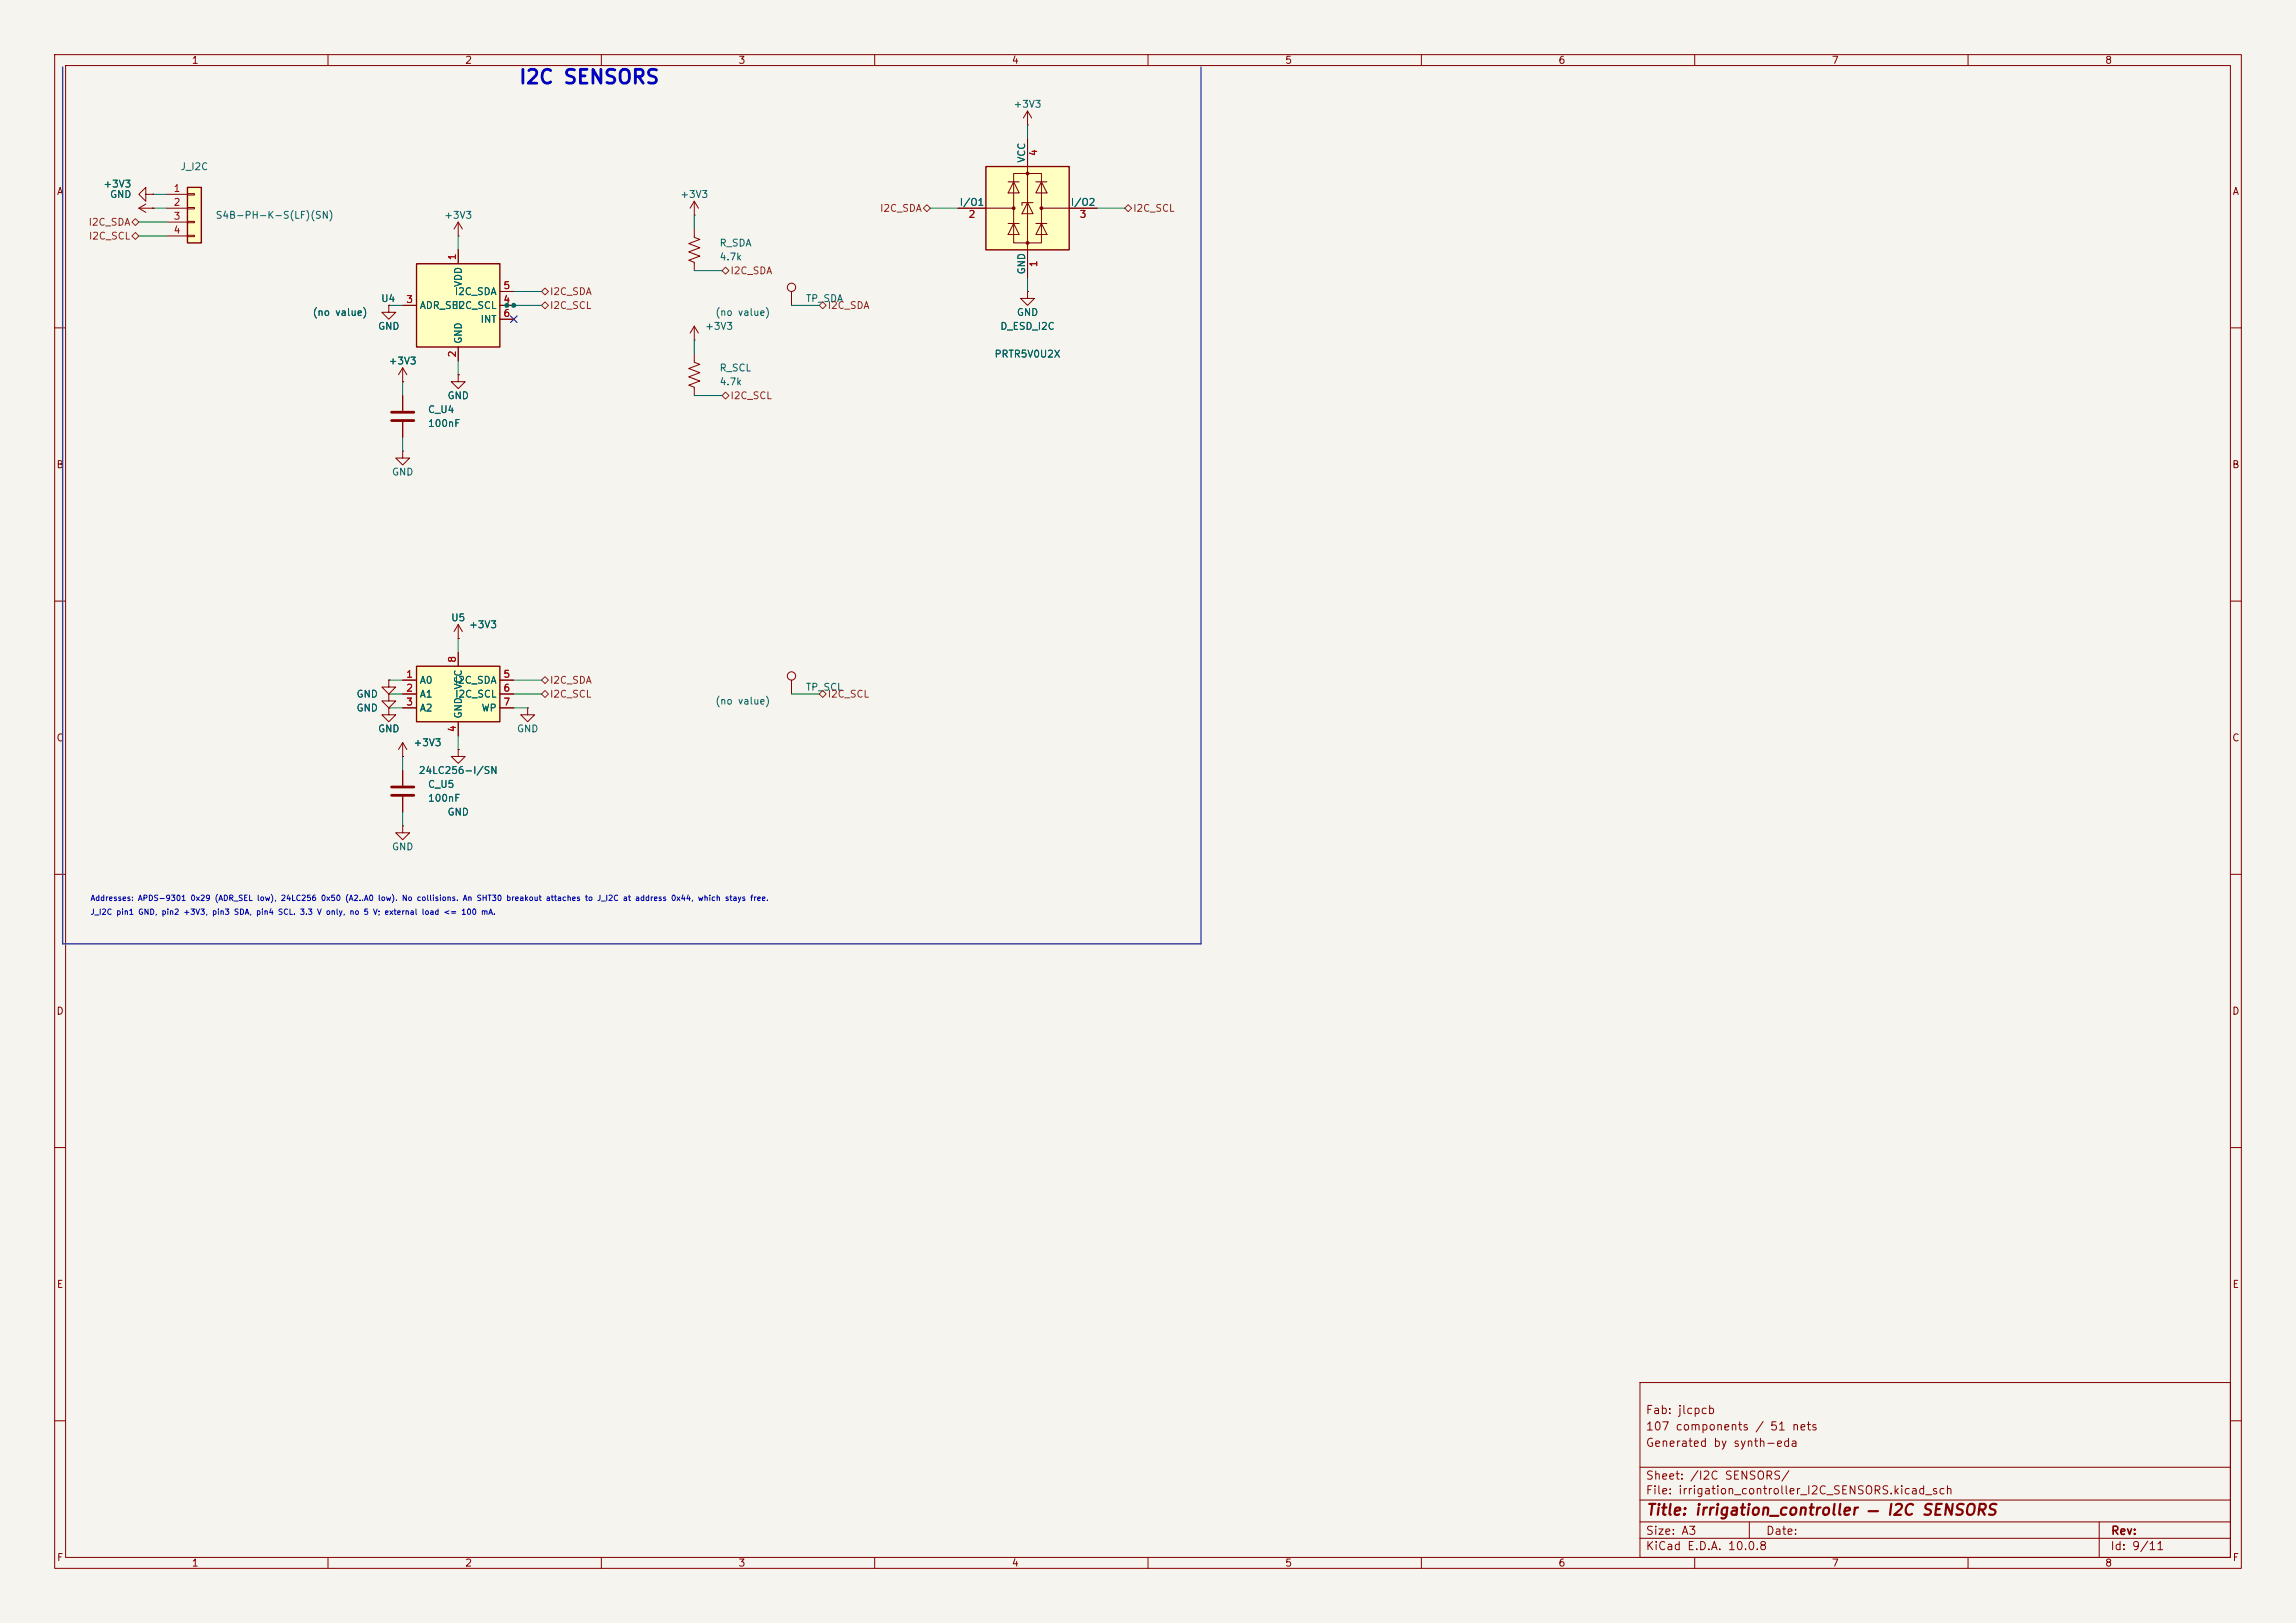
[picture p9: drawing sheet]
<svg xmlns="http://www.w3.org/2000/svg" width="420mm" height="297mm" viewBox="0 0 420 297" stroke-linecap="round" stroke-linejoin="round" font-family="sans-serif">
<defs><g id="words">
<text font-size="2.5" fill="#0000c2" x="94.8" y="16">I2C SENSORS</text>
<text font-size="2" fill="#840000" x="301" y="277.8">Title: irrigation_controller — I2C SENSORS</text>
<g font-size="1.5" fill="#840000">
<text x="300.9" y="262.1">107 components / 51 nets</text>
<text x="300.9" y="259.1">Fab: jlcpcb</text>
<text x="300.9" y="265.1">Generated by synth-eda</text>
<text x="300.9" y="273.8">File: irrigation_controller_I2C_SENSORS.kicad_sch</text>
<text x="300.9" y="271.1">Sheet: /I2C SENSORS/</text>
<text x="300.9" y="281.2">Size: A3</text>
<text x="322.9" y="281.2">Date:</text>
<text x="386" y="281.2">Rev:</text>
<text x="300.9" y="284">KiCad E.D.A. 10.0.8</text>
<text x="385.9" y="284">Id: 9/11</text>
</g>
<g font-size="1.3" fill="#840000">
<text x="35" y="12">1</text>
<text x="85" y="12">2</text>
<text x="135" y="12">3</text>
<text x="185" y="12">4</text>
<text x="235" y="12">5</text>
<text x="285" y="12">6</text>
<text x="335" y="12">7</text>
<text x="385" y="12">8</text>
<text x="10.3" y="36">A</text>
<text x="408.3" y="36">A</text>
<text x="10.2" y="86">B</text>
<text x="408.2" y="86">B</text>
<text x="10.2" y="136">C</text>
<text x="408.2" y="136">C</text>
<text x="10.2" y="186">D</text>
<text x="408.2" y="186">D</text>
<text x="10.3" y="236">E</text>
<text x="408.3" y="236">E</text>
<text x="10.3" y="286">F</text>
<text x="35" y="287">1</text>
<text x="85" y="287">2</text>
<text x="135" y="287">3</text>
<text x="185" y="287">4</text>
<text x="235" y="287">5</text>
<text x="285" y="287">6</text>
<text x="335" y="287">7</text>
<text x="385" y="287">8</text>
<text x="408.3" y="286">F</text>
</g>
<g font-size="1.3" fill="#006464">
<text x="185.3" y="20">+3V3</text>
<text x="187.8" y="29.9" transform="rotate(-90 187.8 29.9)">VCC</text>
<text x="18.8" y="34.6">+3V3</text>
<text x="32.9" y="31.4">J_I2C</text>
<text x="20" y="36.5">GND</text>
<text x="39.4" y="40.3">S4B-PH-K-S(LF)(SN)</text>
<text x="81.2" y="40.3">+3V3</text>
<text x="124.3" y="36.5">+3V3</text>
<text x="175.4" y="38">I/O1</text>
<text x="195.8" y="38">I/O2</text>
<text x="131.5" y="45.4">R_SDA</text>
<text x="131.5" y="48">4.7k</text>
<text x="84.8" y="52.6" transform="rotate(-90 84.8 52.6)">VDD</text>
<text x="187.8" y="50.3" transform="rotate(-90 187.8 50.3)">GND</text>
<text x="57.1" y="58.1">(no value)</text>
<text x="69.6" y="55.6">U4</text>
<text x="76.7" y="56.8">ADR_SEL</text>
<text x="83.1" y="54.3">I2C_SDA</text>
<text x="83.1" y="56.8">I2C_SCL</text>
<text x="87.8" y="59.4">INT</text>
<text x="130.8" y="58.1">(no value)</text>
<text x="147.3" y="55.6">TP_SDA</text>
<text x="185.9" y="58.1">GND</text>
<text x="69.1" y="60.7">GND</text>
<text x="84.8" y="63" transform="rotate(-90 84.8 63)">GND</text>
<text x="128.9" y="60.7">+3V3</text>
<text x="181.8" y="65.7">PRTR5V0U2X</text>
<text x="182.9" y="60.7">D_ESD_I2C</text>
<text x="71" y="67">+3V3</text>
<text x="131.5" y="68.3">R_SCL</text>
<text x="131.5" y="70.8">4.7k</text>
<text x="78.2" y="75.9">C_U4</text>
<text x="81.8" y="73.4">GND</text>
<text x="78.2" y="78.4">100nF</text>
<text x="71.6" y="87.3">GND</text>
<text x="82.4" y="114">U5</text>
<text x="85.7" y="115.3">+3V3</text>
<text x="76.7" y="125.4">A0</text>
<text x="83.1" y="125.4">I2C_SDA</text>
<text x="65.1" y="130.5">GND</text>
<text x="65.1" y="128">GND</text>
<text x="76.7" y="128">A1</text>
<text x="76.7" y="130.5">A2</text>
<text x="83.1" y="128">I2C_SCL</text>
<text x="84.8" y="131.6" transform="rotate(-90 84.8 131.6)">GND</text>
<text x="84.8" y="126.3" transform="rotate(-90 84.8 126.3)">VCC</text>
<text x="88" y="130.5">WP</text>
<text x="130.8" y="129.2">(no value)</text>
<text x="147.3" y="126.7">TP_SCL</text>
<text x="69.1" y="134.3">GND</text>
<text x="75.5" y="136.9">+3V3</text>
<text x="94.5" y="134.3">GND</text>
<text x="76.5" y="141.9">24LC256-I/SN</text>
<text x="78.2" y="144.5">C_U5</text>
<text x="78.2" y="147">100nF</text>
<text x="81.8" y="149.6">GND</text>
<text x="71.6" y="155.9">GND</text>
</g>
<g font-size="1.3" fill="#a90000">
<text x="190" y="28.7" transform="rotate(-90 190 28.7)">4</text>
<text x="31.7" y="35.4">1</text>
<text x="31.7" y="38">2</text>
<text x="31.7" y="40.5">3</text>
<text x="177.1" y="40.2">2</text>
<text x="197.4" y="40.2">3</text>
<text x="31.7" y="43">4</text>
<text x="83.7" y="47.7" transform="rotate(-90 83.7 47.7)">1</text>
<text x="92" y="53.2">5</text>
<text x="190" y="49" transform="rotate(-90 190 49)">1</text>
<text x="74.2" y="55.7">3</text>
<text x="92" y="55.7">4</text>
<text x="92" y="58.3">6</text>
<text x="83.7" y="65.5" transform="rotate(-90 83.7 65.5)">2</text>
<text x="74.2" y="124.3">1</text>
<text x="83.7" y="121.4" transform="rotate(-90 83.7 121.4)">8</text>
<text x="92" y="124.3">5</text>
<text x="74.2" y="126.9">2</text>
<text x="74.2" y="129.4">3</text>
<text x="92" y="126.9">6</text>
<text x="92" y="129.4">7</text>
<text x="83.7" y="134.1" transform="rotate(-90 83.7 134.1)">4</text>
</g>
<g font-size="1.3" fill="#725600">
<text x="16.1" y="41.6">I2C_SDA</text>
<text x="160.9" y="39.1">I2C_SDA</text>
<text x="207.2" y="39.1">I2C_SCL</text>
<text x="16.2" y="44.1">I2C_SCL</text>
<text x="133.5" y="50.5">I2C_SDA</text>
<text x="100.5" y="54.3">I2C_SDA</text>
<text x="100.5" y="56.8">I2C_SCL</text>
<text x="151.3" y="56.8">I2C_SDA</text>
<text x="133.5" y="73.4">I2C_SCL</text>
<text x="100.5" y="125.4">I2C_SDA</text>
<text x="100.5" y="128">I2C_SCL</text>
<text x="151.3" y="128">I2C_SCL</text>
</g>
<g font-size="1" fill="#0000c2">
<text x="16.5" y="167.6">J_I2C pin1 GND, pin2 +3V3, pin3 SDA, pin4 SCL. 3.3 V only, no 5 V; external load &lt;= 100 mA.</text>
<text x="16.5" y="165.1">Addresses: APDS-9301 0x29 (ADR_SEL low), 24LC256 0x50 (A2..A0 low). No collisions. An SHT30 breakout attaches to J_I2C at address 0x44, which stays free.</text>
</g>
</g></defs>
<path d="M0 0h420v297h-420z" fill="#f5f4ef" stroke="#f5f4ef" stroke-width=".18"/>
<g fill="none" stroke="#840000" stroke-width=".18">
<path d="M10 10h400v277h-400zM12 12h396v273h-396zM60 10v2M110 10v2M160 10v2M210 10v2M260 10v2M310 10v2M360 10v2M25.4 38.1l1.3 .8M25.4 38.1h2.5M26.7 35.6v-1.3l-1.3 1.3 1.3 1.2v-1.2h1.2"/>
<path d="M26.7 37.3l-1.3 .8M27.9 35.6h.1M27.9 38.1h.1M188 53.3v1.3h1.2l-1.2 1.3-1.3-1.3h1.3M188 53.3h.1M10 60h2M73.7 69.9h.1M73.7 67.3l-.8 1.3M73.7 67.3l.7 1.3M73.7 67.3v2.6M83.8 68.6v1.3h1.3l-1.3 1.2-1.3-1.2h1.3M83.8 68.6h.1"/>
<path d="M408 60h2M10 110h2M408 110h2M10 160h2M408 160h2M10 210h2M408 210h2M300 253h108v32h-108zM10 260h2M300 278.5h108M300 274.5h108M300 268.5h108"/>
<path d="M320 278.5v3M384 278.5v6.5M408 260h2M60 285v2M110 285v2M160 285v2M210 285v2M260 285v2M300 281.5h108M310 285v2M360 285v2"/>
</g>
<path d="M76.2 48.3h15.2v15.2h-15.2z" fill="#ffffc2"/>
<path d="M76.2 48.3h15.2v15.2h-15.2z" fill="none" stroke="#840000" stroke-width=".25"/>
<g fill="none" stroke="#840000" stroke-width=".18">
<path d="M127 39.4h.1M127 36.8v2.6M127 36.8l-.8 1.3M127 36.8l.8 1.3M71.1 55.9v1.3h1.3l-1.3 1.2-1.3-1.2h1.3M71.1 55.9h.1M73.7 55.9h2.5M83.8 43.2h.1M83.8 40.6v2.6M83.8 45.7v2.6M83.8 40.6l-.7 1.3M83.8 40.6l.8 1.3"/>
<path d="M91.4 55.9h2.6M91.4 53.3h2.6M91.4 58.4h2.6M127 41.9v1.5l1 .4-2 .8 2 .7-2 .8 2 .8-2 .7 1 .4v1.5M127 59.7v2.5M127 59.7l-.8 1.3M127 59.7l.8 1.3M144.8 53.3v2.6M73.7 72.4v2.8M73.7 77.2v2.8M83.8 63.5v2.5M127 64.8v1.5l1 .4-2 .7 2 .8-2 .8 2 .7-2 .8 1 .4v1.5"/>
<path d="M127 62.2h.1M73.7 82.6v1.2h1.2l-1.2 1.3-1.3-1.3h1.3M73.7 82.6h.1"/>
<circle cx="144.8" cy="52.6" r=".76"/>
</g>
<path d="M71.6 75.4h4.1M71.6 77h4.1" fill="none" stroke="#840000" stroke-width=".51"/>
<path d="M34.3 34.3h2.5v10.2h-2.5z" fill="#ffffc2"/>
<path d="M34.3 34.3h2.5v10.2h-2.5z" fill="none" stroke="#840000" stroke-width=".25"/>
<path d="M30.5 35.6h3.8M30.5 38.1h3.8M34.3 35.4h1.3v.3h-1.3zM34.3 38h1.3v.2h-1.3zM30.5 40.6h3.8M30.5 43.2h3.8M34.3 40.5h1.3v.3h-1.3zM34.3 43.1h1.3v.2h-1.3z" fill="none" stroke="#840000" stroke-width=".18"/>
<path d="M180.3 30.5h15.3v15.2h-15.3z" fill="#ffffc2"/>
<path d="M180.3 30.5h15.3v15.2h-15.3z" fill="none" stroke="#840000" stroke-width=".25"/>
<g fill="none" stroke="#840000" stroke-width=".18">
<path d="M175.3 38.1h10.1M184.4 33.3h2M185.4 31.8h5.1v12.7h-5.1zM185.4 33.3l1 2h-2zM188 37.1l1 2h-2.1zM188 22.9h.1M188 20.3v2.6M188 25.4v25.4M188 20.3l-.8 1.3M188 20.3l.7 1.3M189 37.1h-2.1v.5M189.5 33.3h2"/>
<path d="M190.5 33.3l1 2h-2zM190.5 38.1h10.2M184.4 40.9h2M185.4 40.9l1 2h-2zM189.5 40.9h2M190.5 40.9l1 2h-2zM73.7 138.4h.1M73.7 135.9l-.8 1.3M73.7 135.9l.7 1.3M73.7 135.9v2.5M83.8 137.2v1.2h1.3l-1.3 1.3-1.3-1.3h1.3M83.8 137.2h.1"/>
<path d="M96.5 129.5v1.3h1.3l-1.3 1.3-1.3-1.3h1.3M96.5 129.5h.1M73.7 151.1v1.3h1.2l-1.2 1.3-1.3-1.3h1.3M73.7 151.1h.1M73.7 141v2.8M73.7 145.8v2.8"/>
</g>
<g fill="#840000" stroke="#840000" stroke-width=".18">
<circle cx="185.4" cy="38.1" r=".25"/>
<circle cx="188" cy="31.7" r=".25"/>
<circle cx="188" cy="44.4" r=".25"/>
<circle cx="190.5" cy="38.1" r=".25"/>
</g>
<path d="M71.6 144h4.1M71.6 145.5h4.1" fill="none" stroke="#840000" stroke-width=".51"/>
<path d="M76.2 121.9h15.2v10.2h-15.2z" fill="#ffffc2"/>
<path d="M76.2 121.9h15.2v10.2h-15.2z" fill="none" stroke="#840000" stroke-width=".25"/>
<g fill="none" stroke="#840000" stroke-width=".18">
<path d="M27.9 38.1h.1M27.9 35.6h.1M175.3 38.1h5M188 25.4v5.1M195.6 38.1h5.1M71.1 55.9h.1M73.7 55.9h2.5M83.8 45.7v2.6M91.4 55.9h2.6M91.4 53.3h2.6M91.4 58.4h2.6M188 53.3h.1"/>
<path d="M188 45.7v5.1M73.7 69.9h.1M73.7 72.4v2.8M73.7 77.2v2.8M83.8 68.6h.1M83.8 63.5v2.5M83.8 116.8h.1M83.8 114.3v2.5M83.8 119.4v2.5M83.8 114.3l-.7 1.3M83.8 114.3l.8 1.3M71.1 127v1.3h1.3l-1.3 1.2-1.3-1.2h1.3"/>
<path d="M71.1 127h.1M71.1 124.5v1.2h1.3l-1.3 1.3-1.3-1.3h1.3M71.1 124.5h.1M71.1 129.5v1.3h1.3l-1.3 1.3-1.3-1.3h1.3M71.1 129.5h.1M73.7 138.4h.1M73.7 124.5h2.5M73.7 127h2.5M73.7 129.5h2.5M83.8 137.2h.1M83.8 132.1v2.5M91.4 124.5h2.6"/>
<path d="M91.4 127h2.6M91.4 129.5h2.6M144.8 124.5v2.5M73.7 141v2.8M73.7 145.8v2.8"/>
<circle cx="144.8" cy="123.7" r=".76"/>
</g>
<path d="M168.9 38.1l.6-.6 .7 .6-.7 .6zM205.7 38.1l.7-.6 .6 .6-.6 .6zM24.1 40.6l.7-.6 .6 .6-.6 .7zM24.8 42.5l.6 .7-.6 .6-.7-.6zM99.1 53.3l.6-.6 .6 .6-.6 .7zM99.1 55.9l.6-.7 .6 .7-.6 .6zM132.1 49.5l.6-.6 .6 .6-.6 .7zM149.9 55.9l.6-.7 .6 .7-.6 .6zM132.7 71.8l.6 .6-.6 .6-.6-.6zM99.1 127l.6-.6 .6 .6-.6 .6zM99.7 123.8l.6 .7-.6 .6-.6-.6zM150.5 126.4l.6 .6-.6 .6-.6-.6z" fill="none" stroke="#725600" stroke-width=".18"/>
<path d="M11.5 12.3v160.4h208.2v-160.4" fill="none" stroke="#314296" stroke-width=".25"/>
<g fill="none" stroke="#009600" stroke-width=".18">
<path d="M27.9 38.1h2.6M27.9 35.6h2.6M127 39.4v2.5M170.2 38.1h5.1M188 22.9v2.5M200.7 38.1h5M25.4 40.6h5.1M25.4 43.2h5.1M71.1 55.9h2.6M83.8 43.2v2.5M94 55.9h5.1M94 53.3h5.1"/>
<path d="M127 49.5h5.1M144.8 55.9h5.1M188 50.8v2.5M73.7 69.9v2.5M83.8 66v2.6M127 62.2v2.6M127 72.4h5.1M73.7 80v2.6M83.8 116.8v2.6M71.1 124.5h2.6M71.1 127h2.6M71.1 129.5h2.6"/>
<path d="M73.7 138.4v2.6M83.8 134.6v2.6M94 124.5h5.1M94 127h5.1M94 129.5h2.5M144.8 127h5.1M73.7 148.6v2.5"/>
</g>
<path d="M93.4 57.8l1.2 1.2M94.6 57.8l-1.2 1.2" fill="none" stroke="#000084" stroke-width=".18"/>
<g fill="#009600">
<circle cx="92.7" cy="55.9" r=".46"/>
<circle cx="94" cy="55.9" r=".46"/>
</g>
<use href="#words"/>
</svg>
